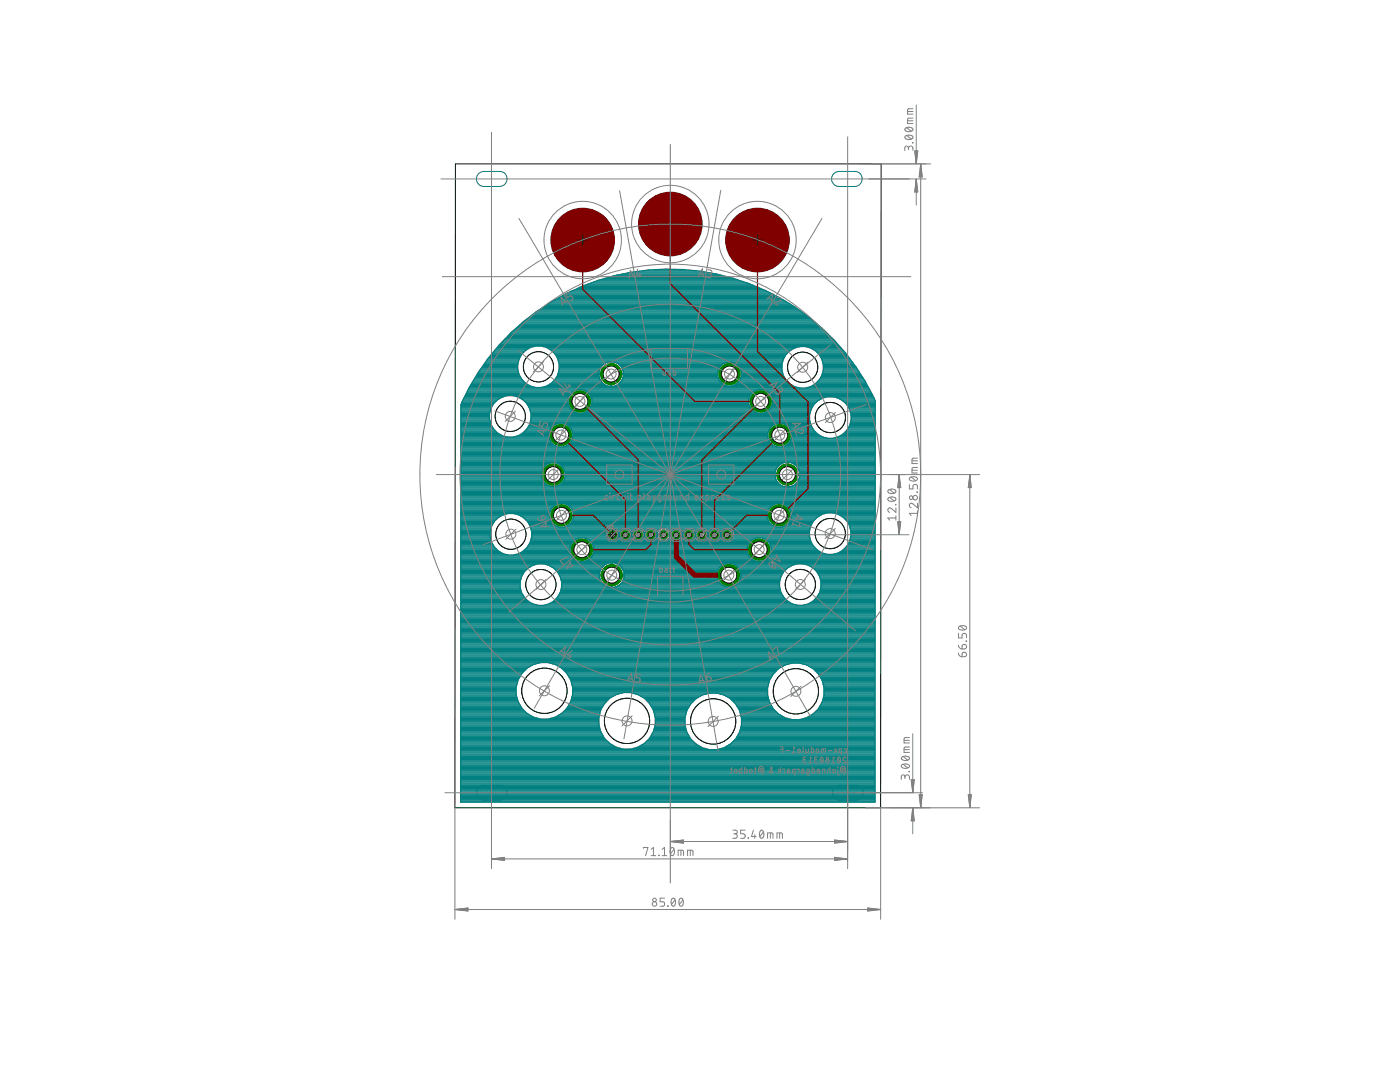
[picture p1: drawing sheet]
<svg xmlns="http://www.w3.org/2000/svg" width="279mm" height="216mm" viewBox="0 0 279 216" stroke-linecap="round" stroke-linejoin="round" font-family="sans-serif">
<g fill="none" stroke="#008080" stroke-width=".25">
<path d="M110.8 59.8h45.5M111.2 59.6h44.7M111.6 59.4h43.9M112 59.1h43M112.4 58.9h42.2M112.8 58.7h41.4M113.2 58.5h40.5M113.7 58.3h39.6M114.2 58h38.7M114.7 57.8h37.7M115.2 57.6h36.6M115.7 57.4h35.6"/>
<path d="M116.1 57.1h34.7M116.7 56.9h33.6M117.3 56.7h32.5M117.9 56.5h31.2M118.5 56.3h30M119.1 56h28.7M119.8 55.8h27.4M120.6 55.6h25.9M121.4 55.4h24.3M122.2 55.2h22.6M123 54.9h20.9M124.1 54.7h18.9"/>
<path d="M125.2 54.5h16.6M126.4 54.3h14.1M128.1 54h10.8M130.5 53.8h6.2M92.4 79.8h6.9M92.5 79.6h7.1M92.6 79.4h7.4M92.8 79.1h7.7M92.9 78.9h20.8M93 78.7h20.8M93.1 78.5h20.9M93.2 78.3h21"/>
<path d="M93.3 78h21.2M93.4 77.8h21.7M93.5 77.6h80M93.6 77.4h65.8M93.7 77.2h12.6M93.9 76.9h11.8M94 76.7h11.3M94.1 76.5h10.8M94.3 76.3h10.4M94.4 76h10.1M94.6 75.8h9.6M94.7 75.6h9.4"/>
<path d="M94.8 75.4h9.1M95 75.1h8.8M95.1 74.9h8.6M95.2 74.7h8.4M95.4 74.5h8.1M95.5 74.3h8M95.7 74h7.7M95.8 73.8h7.6M96 73.6h7.3M96.1 73.4h7.2M96.3 73.2h7M96.4 72.9h6.9"/>
<path d="M96.6 72.7h6.7M96.8 72.5h6.6M96.9 72.3h6.5M97.1 72h6.4M97.2 71.8h6.3M97.4 71.6h6.2M97.6 71.4h6.1M97.7 71.1h6.2M97.9 70.9h6.1M98.1 70.7h6M98.3 70.5h6M98.5 70.3h6"/>
<path d="M98.7 70h6.1M98.8 69.8h6.2M99 69.6h6.4M99.2 69.4h6.6M99.4 69.2h7.1M99.6 68.9h67.8M99.8 68.7h67.4M100 68.5h67M100.2 68.3h66.6M100.4 68h66.2M100.6 67.8h65.8M100.8 67.6h65.4"/>
<path d="M101.1 67.4h64.9M101.3 78.9a4.2 4.2 0 0 0-2.8 6.7M101.3 67.1h64.4M101.5 66.9h64M101.7 66.7h63.6M101.9 66.5h63.2M102.2 66.3h62.6M102.4 78.9a4.2 4.2 0 0 1 2.8 6.7M102.4 66h62.2M102.7 65.8h61.7M102.9 65.6h61.2M103.1 79.1h10.5"/>
<path d="M103.1 65.4h60.8M103.4 65.2h60.2M103.6 71.6a4.2 4.2 0 0 1 3.9-2.6 4.2 4.2 0 0 1 3.8 2.6M103.6 71.6a4.1 4.1 0 0 0 1.3 4.9M103.7 64.9h59.7M103.7 79.4h9.8M103.9 64.7h59.2M104.1 79.6h9.3M104.1 64.5h58.7M104.4 64.3h58.2M104.4 79.8h9M104.6 64h57.7"/>
<path d="M104.9 76.5a4.2 4.2 0 0 0 5.1 0M104.9 63.8h57.2M105.2 63.6h56.6M105.5 63.4h56M105.8 63.1h55.4M106.1 62.9h54.8M106.4 62.7h54.2M106.7 62.5h53.6M107 62.3h53M107.3 62a45 45 0 0 0-15.3 18.7M107.3 62a45.3 45.3 0 0 1 67.4 18M107.3 62h52.4"/>
<path d="M107.6 61.8h51.8M107.9 61.6h51.2M108.3 61.4h50.5M108.4 69.2h59.2M108.6 61.2h49.8M108.7 77.2h49.9M109 60.9h49.1M109.1 69.4h49.7M109.3 76.9h11.7M109.3 60.7h48.4M109.5 69.6h48.8M109.6 60.5h47.7"/>
<path d="M109.7 76.7h10.9M109.9 69.8h48M110 60.3h47M110 76.5h10.3M110.2 70h47.4M110.3 76.3h9.8M110.4 60h46.2M110.4 70.3h47M110.5 76h9.4M110.6 70.5h46.5M110.7 75.8h9.1M110.8 70.7h46.1"/>
<path d="M110.8 75.6h8.9M110.9 70.9h45.9M111 75.4h8.6M111.1 71.1h45.5M111.1 75.1h8.4M111.2 71.4h45.3M111.3 74.9h8.2M111.3 71.6a4.1 4.1 0 0 1-1.3 4.9M111.3 71.6h45.1M111.3 74.7h10.5M111.4 71.8h44.9M111.4 74.5h31.8"/>
<path d="M111.4 72h44.8M111.5 74.3h8M111.5 72.3h9.8M111.5 74h8.1M111.6 72.5h9.2M111.6 73.8h8M111.6 73.6h8.1M111.6 73.4h8.2M111.6 73.2h8.4M111.6 72.9h8.6M111.6 72.7h8.8M116.4 77.8h34.7"/>
<path d="M117 78h33.6M117.3 78.3h33M117.5 78.5h32.6M117.7 78.7h32.1M117.8 78.9h31.9M117.9 79.1h31.7M118 79.4h31.5M118.1 79.6h31.3M118.1 79.8h31.3M119.5 74.2v.3M119.7 75.6l-.2-.8h4.9l-.3 1M119.7 75.6l.1 .2"/>
<path d="M119.8 75.8l.5 .7M120.3 76.5l.7 .4M121.8 72.3h.3M121.8 72.2v4.9l-.8-.2M121.8 72.2h.1M121.8 72.2a2.47 2.47 0 0 0-2.3 2M121.8 76.9h.3M121.8 76.7h.3M121.8 76.5h.3M121.8 76.3h.3M121.8 76h.3M121.8 75.8h.3"/>
<path d="M121.8 75.6h.3M121.8 75.4h.3M121.8 75.1h.3M121.8 74.9h.3M121.8 74.3h.3M121.8 74h.3M121.8 73.8h.3M121.8 73.6h.3M121.8 73.4h.3M121.8 73.2h.3M121.8 72.9h.3M121.8 72.7h.3"/>
<path d="M121.8 72.5h.3M122.1 72.2v4.9l.6-.1 .9-.5M122.1 72.2h.1M122.1 74.7h21.1M122.1 72.2l.6 .1M122.7 72.3h33.5M122.7 72.3l.5 .2M122.9 76.9h22M123.2 72.5a2.4 2.4 0 0 1 1.2 1.7M123.2 72.5h21.4M123.3 76.7h21.1M123.5 72.7h20.7"/>
<path d="M123.6 76.5h20.5M123.8 72.9h20.1M123.8 76.3l-.2 .2M123.8 76.3h20M124 73.2h19.7M124 76h19.6M124.1 73.4h19.4M124.1 75.8l-.3 .5M124.1 75.8h19.4M124.2 73.6h19.2M124.2 75.6h19.2M124.3 73.8h19.1"/>
<path d="M124.3 75.4h19M124.4 74h18.9M124.4 75.1h18.8M124.4 74.2v.3M124.4 74.9h18.8M124.4 74.3h18.8M143.2 75.1a2.42 2.42 0 0 0 2.4 2 2.42 2.42 0 0 0 2.4-2M145.1 72.3a2.44 2.44 0 0 0-1.9 2.8M146 72.3a2.43 2.43 0 0 1 2 2.8M146.3 76.9h11.9M146.6 72.5h9.5M146.8 76.7h11"/>
<path d="M147 72.7h9M147.1 76.5h10.4M147.2 72.9h8.8M147.3 76.3h10M147.4 73.2h8.6M147.5 76h9.6M147.6 73.4h8.4M147.7 75.8h9.2M147.7 73.6h8.3M147.8 75.6h8.9M147.8 73.8h8.2M147.8 75.4h8.8"/>
<path d="M147.9 74h8.2M147.9 75.1h8.6M148 74.5h8.2M148 74.9h8.3M148 74.7h8.3M148 74.3h8.1M152.5 77.8h21.1M153 78h20.7M153.3 78.3h20.5M153.5 78.5h20.4M153.8 78.7h20.3M153.9 78.9h20.3"/>
<path d="M154 79.1h20.3M154.1 79.4h10.3M154.2 79.6h9.7M154.2 79.8h9.3M156.9 75.8a4.1 4.1 0 0 0 4.9 1.4M159.6 69.2a4.2 4.2 0 0 0-2.7 6.6M160.7 69.2a4.2 4.2 0 0 1 2.8 6.6M161 77.4h12.3M161.6 69.4h6.2M161.8 77.2h11.4M162.1 69.6h5.9M162.2 76.9h10.9"/>
<path d="M162.5 69.8h5.7M162.5 76.7h10.5M162.8 70h5.6M162.8 76.5h10.1M163 70.3h5.6M163.1 76.3h9.6M163.2 70.5h5.6M163.3 76h9.3M163.4 70.7h5.5M163.5 75.8l-.8 .8-.9 .6M163.5 75.8h9M163.6 70.9h5.5"/>
<path d="M163.6 75.6h8.7M163.7 71.1h5.6M163.8 75.4h8.4M163.9 71.4h5.5M163.9 75.1h8.1M164 71.6h5.6M164 74.9h7.9M164.1 74.7h7.7M164.1 71.8h5.7M164.1 72h5.8M164.1 74.5h7.5M164.2 72.3h5.9"/>
<path d="M164.2 74.3h7.3M164.3 72.5h6M164.3 74h7M164.3 73.8h6.9M164.3 73.6h6.7M164.3 73.4h6.6M164.3 73.2h6.5M164.3 72.9h6.3M164.3 72.7h6.1M167 79.4h7.4M167.6 79.6h6.9M167.9 79.8h6.7"/>
<path d="M92 82.5h5.7M92 84.5h5.9M92 99.8h82.7M92 99.6h82.7M92 99.4h82.7M92 99.1h82.7M92 98.9h82.7M92 98.7h82.7M92 98.5h82.7M92 98.3h82.7M92 98h82.7M92 97.8h82.7"/>
<path d="M92 97.6h82.7M92 97.4h82.7M92 97.2h64.7M92 96.9h17.6M92 96.7h17.1M92 96.5h16.8M92 96.3h16.6M92 96h16.4M92 95.8h16.3M92 95.6h16.2M92 95.4h16.1M92 95.1h16"/>
<path d="M92 94.9h16M92 94.7h16M92 94.5h16M92 94.3h16M92 94h16.1M92 93.8h16.2M92 93.6h16.3M92 93.4h16.4M92 93.2h16.6M92 92.9h16.8M92 92.7h17.1M92 92.5h17.6"/>
<path d="M92 92.3h64.7M92 92h82.7M92 91.8h82.7M92 91.6h82.7M92 91.4h82.7M92 91.1h82.7M92 90.9h82.7M92 90.7h82.7M92 90.5h82.7M92 90.3h82.7M92 90h82.7M92 89.8h82.7"/>
<path d="M92 89.6h82.7M92 89.4h82.7M92 89.2h19.3M92 88.9h18.8M92 88.7h18.4M92 88.5h18.2M92 88.3h18M92 88h17.9M92 87.8h17.8M92 87.6h17.7M92 87.4h17.6M92 87.1h9"/>
<path d="M92 86.9h8.2M92 86.7h7.8M92 86.5h7.4M92 86.3h7.1M92 86h6.9M92 85.8h6.7M92 85.6h6.5M92 85.4h6.4M92 85.2h6.2M92 84.9h6.1M92 84.7h6M92 84.3h5.9"/>
<path d="M92 84h5.8M92 83.8h5.7M92 83.6h5.7M92 83.4h5.7M92 83.1h5.7M92 82.9h5.7M92 82.7h5.7M92 82.3h5.8M92 82h5.8M92 81.8h5.9M92 81.6h5.9M92 81.4h6"/>
<path d="M92 81.2h6.2M92 80.9h6.3M92 80.7h6.4M92.1 80.5h6.5M92.2 80.3h6.6M92.3 80h6.7M98.5 85.6a4.2 4.2 0 0 0 6.7 0M102.7 87.1h6.9M103.5 86.9h6.1M103.8 86.7h5.8M104.2 86.5h5.4M104.5 86.3h5.1"/>
<path d="M104.6 80h8.8M104.7 86h5M104.9 80.3h8.5M105 85.8h4.8M105.1 80.5h8.3M105.2 85.6h4.7M105.2 80.7h8.2M105.3 85.4h4.7M105.4 80.9h8.1M105.4 85.2h4.9M105.5 81.2h8.1M105.6 84.9h4.9"/>
<path d="M105.6 81.4h8.1M105.7 84.7h5.2M105.7 81.6h8.2M105.7 84.5h5.7M105.8 81.8h8.3M105.8 84.3h55.9M105.8 82h8.5M105.9 84h55.7M105.9 82.3h8.8M105.9 83.8h55.7M106 82.5h55.6M106 83.6h55.6"/>
<path d="M106 83.4h55.6M106 83.1h55.6M106 82.9h55.6M106 82.7h55.6M108 94.2v1M108 95.2l.4 .9M108.4 93.4l-.4 .8M108.4 96.1l.7 .6M109.1 92.7l.8-.4h1l.9 .4M109.1 92.7l-.7 .7M109.1 96.7l.8 .4h1l.9-.4M111.3 96.9h44.7"/>
<path d="M111.3 92.5h44.7M111.8 92.7l.6 .7M111.8 96.7h43.9M111.8 92.7h43.9M112 96.5h43.4M112 92.9h43.4M112.2 96.3h43M112.2 93.2h43M112.4 93.4l.4 .8M112.4 96.1l-.6 .6M112.4 96h42.6M112.4 93.4h42.6"/>
<path d="M112.5 84.5h42.6M112.5 95.8h42.4M112.5 93.6h42.4M112.5 89.2h42.5M112.6 95.6h42.2M112.6 93.8h42.2M112.7 95.4h42M112.7 94h42M112.8 94.2v1M112.8 95.2l-.4 .9M112.8 95.1h41.9M112.8 94.9h41.9"/>
<path d="M112.8 94.7h44.2M112.8 94.5h41.9M112.8 94.3h41.9M113 84.7h41.5M113.1 88.9h41.4M113.4 84.9h40.8M113.4 88.7h40.7M113.6 85.2h40.3M113.6 88.5h40.3M113.8 85.4h39.9M113.9 88.3h39.8M114 88h39.5"/>
<path d="M114 85.6h39.5M114.1 85.8h39.4M114.1 87.8h39.3M114.2 86h39.2M114.2 87.6h39.2M114.3 87.4h39M114.3 86.3h39M114.3 87.1h38.9M114.3 86.9h38.9M114.3 86.7h38.9M114.3 86.5h38.9M115.3 82.5a2.42 2.42 0 0 1-1.6-3.7 2.42 2.42 0 0 1 4.1 0 2.42 2.42 0 0 1-1.6 3.7"/>
<path d="M116.7 82.3h34.1M117.2 82h33.2M117.4 81.8h32.8M117.6 81.6h32.3M117.8 81.4h32M117.9 81.2h31.8M118 80.9h31.6M118.1 80.7h31.4M118.1 80.5h31.3M118.1 80.3h31.3M118.1 80h31.3M151.3 82.5a2.42 2.42 0 0 1-1.5-3.7 2.42 2.42 0 0 1 4 0 2.42 2.42 0 0 1-1.5 3.7"/>
<path d="M152.8 82.3h8.9M153.2 82h8.6M153.4 81.8h8.4M153.7 81.6h8.2M153.8 81.4h8.3M153.9 81.2h8.3M154 80.9h8.3M154.1 80.7h8.4M154.2 80.5h8.5M154.2 80.3h8.7M154.2 80h8.9M154.7 94.8h.1"/>
<path d="M154.7 94.8h4.9M154.7 94.8v.3M154.7 95.1v.3M154.7 95.4a2.48 2.48 0 0 0 2 1.8M156.1 84.5h5.6M156.2 89.2h18.5M156.7 84.7h5.1M156.7 97.2h.3M156.8 88.9h17.9M157 92.2a2.46 2.46 0 0 0-2.3 2.4h4.9a2.45 2.45 0 0 0-2.3-2.4M157 92.2h.1M157 97.2h.1"/>
<path d="M157 92.2v5M157 97.2h.3M157 96.9h.3M157 96.7h.3M157 96.5h.3M157 96.3h.3M157 96h.3M157 95.8h.3M157 95.6h.3M157 95.4h.3M157 95.1h.3M157 94.9h.3"/>
<path d="M157 94.5h.3M157 94.3h.3M157 94h.3M157 93.8h.3M157 93.6h.3M157 93.4h.3M157 93.2h.3M157 92.9h.3M157 92.7h.3M157 92.5h.3M157 92.3h.3M157.1 84.9h4.8"/>
<path d="M157.1 88.7h17.6M157.3 92.2h.1M157.3 92.2v5M157.3 97.2h.1M157.3 94.7h17.4M157.3 85.2h4.7M157.3 88.5h17.4M157.5 85.4h4.6M157.5 97.2h-.2M157.5 97.2h17.2M157.5 92.3h17.2M157.5 88.3h17.2"/>
<path d="M157.7 88h17M157.7 85.6h4.5M157.8 85.8h4.6M157.8 87.8h16.9M157.8 86h4.8M157.9 87.6h16.8M157.9 87.4h7M157.9 86.3h4.9M158 87.1h6.1M158 86.9h5.7M158 86.7h5.3M158 86.5h5"/>
<path d="M158.2 96.9h16.5M158.2 92.5h16.5M158.6 96.7h16.1M158.6 92.7h16.1M158.9 96.5h15.8M158.9 92.9h15.8M159.1 96.3h15.6M159.1 93.2h15.6M159.2 96h15.5M159.2 93.4h15.5M159.3 95.8h15.4M159.3 93.6h15.4"/>
<path d="M159.4 95.6h15.3M159.4 93.8h15.3M159.5 95.4a2.48 2.48 0 0 1-2 1.8M159.5 95.4h15.2M159.5 94h15.2M159.6 95.1l-.1 .3M159.6 95.1h15.1M159.6 94.3h15.1M159.6 94.8v.3M159.6 94.8h.1M159.6 94.9h15.1M159.6 94.5h15.1"/>
<path d="M161.9 84.9a4.2 4.2 0 0 1 3.8-5.8 4.2 4.2 0 0 1 3.9 5.8M161.9 84.9l.5 1 .8 .7 .9 .6M166.6 87.4h8.1M167.3 87.1h7.4M167.7 86.9h7M168.1 86.7h6.6M168.3 80h6.4M168.4 86.5h6.3M168.5 80.3h6.2M168.6 86.3h6.1M168.7 80.5h6M168.8 86h5.9"/>
<path d="M169 80.7h5.7M169.1 85.8h5.6M169.1 80.9h5.6M169.2 85.6h5.5M169.2 81.2h5.5M169.3 85.4h5.4M169.4 81.4h5.3M169.4 85.2h5.3M169.5 81.6h5.2M169.6 84.9a4.2 4.2 0 0 1-5.5 2.3M169.6 84.9h5.1M169.6 81.8h5.1"/>
<path d="M169.6 84.7h5.1M169.7 82h5M169.7 84.5h5M169.7 82.3h5M169.7 84.3h5M169.8 82.5h4.9M169.8 84h4.9M169.8 82.7h4.9M169.9 83.8h4.8M169.9 83.6h4.8M169.9 83.4h4.8M169.9 83.1h4.8"/>
<path d="M169.9 82.9h4.8M174.7 80l-.1 80h-82.7l.1-79.3M92 117.1h11.8M92 112h23.6M92 102.5h9.3M92 114.9h12.2M92 119.8h13.2M92 119.6h13M92 119.4h12.8M92 119.1h12.6M92 118.9h12.5M92 118.7h12.4"/>
<path d="M92 118.5h12.2M92 118.3h12.1M92 118h12M92 117.8h12M92 117.6h11.9M92 117.4h11.8M92 116.9h11.8M92 116.7h11.8M92 116.5h11.8M92 116.2h11.8M92 116h11.8M92 115.8h11.9"/>
<path d="M92 115.6h11.9M92 115.4h12M92 115.1h12.1M92 114.7h12.3M92 114.5h12.4M92 114.3h12.5M92 114h12.7M92 113.8h12.9M92 113.6h13.2M92 113.4h13.4M92 113.1h13.7M92 112.9h14.1"/>
<path d="M92 112.7h14.7M92 112.5h29.1M92 112.2h82.6M92 111.8h23.1M92 111.6h22.7M92 111.4h22.4M92 111.1h22.2M92 110.9h22.1M92 110.7h9.2M92 110.5h8.4M92 110.3h8M92 110h7.6"/>
<path d="M92 109.8h7.3M92 109.6h7.1M92 109.4h6.9M92 109.1h6.6M92 108.9h6.5M92 108.7h6.4M92 108.5h6.3M92 108.2h6.1M92 108h6.1M92 107.8h6M92 107.6h5.9M92 107.4h5.9"/>
<path d="M92 107.1h5.8M92 106.9h5.8M92 106.7h5.8M92 106.5h5.8M92 106.3h5.8M92 106h5.8M92 105.8h5.9M92 105.6h5.9M92 105.4h6M92 105.1h6.1M92 104.9h6.1M92 104.7h6.3"/>
<path d="M92 104.5h6.4M92 104.2h6.5M92 104h6.7M92 103.8h6.9M92 103.6h7.1M92 103.4h7.3M92 103.1h7.7M92 102.9h8.1M92 102.7h8.5M92 102.3h17.7M92 102h17.8M92 101.8h17.9"/>
<path d="M92 101.6h18M92 101.4h18.2M92 101.1h18.4M92 100.9h18.6M92 100.7h19M92 100.5h19.5M92 100.2h82.7M92 100h82.7M97.8 107.1a4.2 4.2 0 0 1 4.2-4.7 4.2 4.2 0 0 1 4.1 4.7M97.8 107.1l.3 1.1 .5 .9M98.6 109.1a4.2 4.2 0 0 0 6.7 0M102.6 102.5h7.1"/>
<path d="M102.7 110.7h11.3M103.4 102.7h6.3M103.5 110.5h10.4M103.9 102.9h5.8M103.9 110.3h9.9M104.1 118.3a4.2 4.2 0 0 0 3.8 2.5 4.2 4.2 0 0 0 3.9-2.5M104.2 103.1h5.5M104.3 110h9.4M104.6 103.4h5.1M104.6 109.8h9.1M104.8 103.6h5M104.8 109.6h8.9"/>
<path d="M105 103.8h4.9M105.1 109.4h8.6M105.2 104h4.8M105.3 109.1h8.5M105.4 104.2h4.7M105.4 108.9h8.5M105.5 104.5h4.9M105.5 108.7h8.5M105.6 104.7h5M105.7 108.5h8.4M105.8 104.9h5.1M105.8 108.2h8.4"/>
<path d="M105.9 108h8.5M105.9 105.1h5.6M105.9 107.8h8.7M105.9 105.4h55.8M106 107.6h9M106 105.6h15.8M106 107.4h9.5M106 105.8h15.4M106.1 106h15.1M106.1 107.1l-.3 1.1-.5 .9M106.1 107.1h15M106.1 106.9h15"/>
<path d="M106.1 106.7h15M106.1 106.5h15M106.1 106.3h15M109.2 112.7h11.5M109.8 112.9h10.6M110.2 113.1h10M110.5 113.3a4.2 4.2 0 0 1 1.3 5M110.5 113.3a4.2 4.2 0 0 0-5.1 .1 4.2 4.2 0 0 0-1.3 4.9M110.5 113.4h9.6M110.6 119.8h46.4M110.7 113.6h9.2M110.9 119.6h45.9"/>
<path d="M111 113.8h8.8M111.1 119.4h45.5M111.2 114h8.5M111.3 119.1h45.1M111.3 114.3h8.4M111.4 118.9h44.9M111.5 114.5h8.1M111.5 118.7h44.6M111.6 114.7h10.4M111.7 118.5h44.3M111.7 114.9h31.4M111.8 118.3h44.1"/>
<path d="M111.8 115.1h7.9M111.9 118h43.9M111.9 115.4h7.8M111.9 117.8h43.8M112 115.6h7.8M112 117.6h43.7M112 115.8h7.8M112 117.4h43.6M112.1 117.1h9.3M112.1 116.9h8.8M112.1 116.7h8.4M112.1 116.5h8.2"/>
<path d="M112.1 116.2h8M112.1 116h7.9M112.6 100.5h42.3M112.7 105.1h42.2M113.1 100.7h41.3M113.2 104.9h41.1M113.5 100.9h40.5M113.6 104.7h40.4M113.7 101.1h40.1M113.8 104.5h40M114 101.4h39.6M114 104.2h39.5"/>
<path d="M114.1 104h39.3M114.1 101.6h39.3M114.2 101.8h39.1M114.2 103.8h39.1M114.3 102h38.9M114.3 103.6h38.9M114.4 103.4h38.7M114.4 102.3h38.7M114.4 102.5h38.7M114.4 103.1h38.7M114.4 102.9h38.7M114.4 102.7h38.7"/>
<path d="M116.7 112h57.9M116.7 107.4h4.5M117.2 111.8h33.3M117.3 107.6h4.2M117.6 111.6h32.5M117.6 107.8h4.2M117.8 111.4h32.1M117.8 108h32M118 111.1h31.6M118 108.2h31.6M118.2 110.9h31.3M118.2 108.5h31.2"/>
<path d="M118.3 110.7h31.1M118.3 108.7h31.1M118.4 110.5h30.9M118.4 108.9h30.8M118.5 110.3h30.7M118.5 109.1h30.7M118.5 110h30.6M118.5 109.8h30.6M118.5 109.6h30.6M118.5 109.4h30.6M119.6 114.9h.1M119.6 114.9a2.46 2.46 0 0 0 1.3 2"/>
<path d="M120.4 112.9l-.6 .9M120.9 116.9l.5 .2M121.1 106.9a1.24 1.24 0 0 0 1.2 1 1.24 1.24 0 0 0 1.2-1M121.1 106.4v.5M121.1 112.5l-.7 .4M121.2 106a1.25 1.25 0 0 1 2.1 0M121.2 106l-.1 .4M121.4 117.1l.6 .1M122 117.1h.2M122 112.3v4.9M122 112.3h.1M122 112.3l-.9 .2"/>
<path d="M122 117.2v.1M122 116.9h.2M122 116.7h.2M122 116.5h.2M122 116.2h.2M122 116h.2M122 115.8h.2M122 115.6h.2M122 115.4h.2M122 115.1h.2M122 114.5h.2M122 114.3h.2"/>
<path d="M122 114h.2M122 113.8h.2M122 113.6h.2M122 113.4h.2M122 113.1h.2M122 112.9h.2M122 112.7h.2M122 112.5h.2M122.2 112.3v4.9M122.2 112.3h.1M122.2 117.2h.1M122.2 114.7h20.9"/>
<path d="M122.2 112.3l1.1 .3 1 1M122.8 117.1h32.8M122.8 117.1l-.6 .1M122.8 107.8h1.5M122.8 105.6h1.5M123 112.5h21.8M123.1 107.6h.9M123.1 105.8h.9M123.3 106l.2 .4M123.3 116.9h21.2M123.3 107.4h.5M123.3 106h.5"/>
<path d="M123.4 107.1h.3M123.4 106.3h.3M123.5 112.7h20.7M123.5 106.4v.5M123.5 106.9h.1M123.5 106.7h.1M123.5 106.5h.1M123.6 106.9a1.24 1.24 0 0 0 1.2 1 1.24 1.24 0 0 0 1.2-1M123.6 106.4v.5M123.6 116.7h20.4M123.8 112.9h20.1M123.8 106a1.25 1.25 0 0 1 2.1 0"/>
<path d="M123.8 106l-.2 .4M123.9 116.5h19.9M124 113.1h19.7M124.1 116.2h19.5M124.1 113.4h19.4M124.2 116h19.2M124.3 113.6l.3 1h-5l.2-.8M124.3 113.6h19.1M124.3 115.8h19M124.4 113.8h18.9M124.4 115.6h18.8M124.5 114h18.7"/>
<path d="M124.5 115.4h18.6M124.5 114.3h18.6M124.5 115.1h18.6M124.5 114.5h18.6M124.6 114.9a2.41 2.41 0 0 1-1.8 2.2M124.6 114.9h.1M125.3 107.8h1.6M125.3 105.6h1.6M125.6 107.6h.9M125.6 105.8h.9M125.9 106l.1 .4M125.9 107.4h.4"/>
<path d="M125.9 106h.4M125.9 107.1h.3M126 106.3h.2M126 106.4v.5M126 106.9h.1M126 106.7h.1M126 106.5h.1M126.1 106.9a1.24 1.24 0 0 0 1.2 1 1.24 1.24 0 0 0 1.3-1M126.1 106.4v.5M126.3 106a1.25 1.25 0 0 1 2.1 0M126.3 106l-.2 .4M127.9 107.8h1.5"/>
<path d="M127.9 105.6h1.5M128.2 107.6h.9M128.2 105.8h.9M128.4 106l.2 .4M128.4 107.4h.5M128.4 106h.4M128.5 107.1h.3M128.5 106.3h.3M128.6 106.4v.5M128.6 106.9h.1M128.6 106.7h.1M128.6 106.5h.1"/>
<path d="M128.7 106.4v.5M128.7 106.9a1.24 1.24 0 0 0 1.2 1 1.24 1.24 0 0 0 1.2-1M130.4 107.8h1.3M130.4 105.6h1.3M130.7 107.6h.8M130.7 105.8h.7M130.9 106l.2 .4M130.9 106a1.25 1.25 0 0 0-1.2-.5 1.25 1.25 0 0 0-1 .9M130.9 107.4h.4M130.9 106h.4M131 107.1h.2M131 106.3h.2"/>
<path d="M131.1 106.4v.5M131.1 106.9h.1M131.1 106.7h1.2M131.1 106.5h.1M131.3 106l-.2 .6h2.7l-.2-.6M131.7 105.6l.6-.2v2.6l-.6-.2M131.7 105.6l-.4 .4M132.3 107.8h.3M132.3 107.6h.3M132.3 107.4h.3M132.3 107.1h.3M132.3 106.9h.3"/>
<path d="M132.3 106.5h.3M132.3 106.3h.3M132.3 106h.3M132.3 105.8h.3M132.3 105.6h.3M132.6 106.7h1.2M133.2 107.8h1.3M133.2 105.6h1.3M133.4 107.6h.7M133.4 105.8h.7M133.4 107.6l.4-.8h-2.7l.2 .6 .4 .4M133.4 105.8l-.8-.4v2.6l.8-.4"/>
<path d="M133.4 105.8l.2 .2M133.6 107.4h.3M133.6 106h.3M133.7 107.1h.1M133.7 106.3h.1M133.7 106.9h.1M133.7 106.5h.1M133.8 106.9a1.24 1.24 0 0 0 1.2 1 1.24 1.24 0 0 0 1.2-1M133.8 106.4v.5M135.5 107.8h1.5M135.5 105.6h1.5M135.8 107.6h.9"/>
<path d="M135.8 105.8h.9M136 106a1.24 1.24 0 0 0-1.3-.5 1.24 1.24 0 0 0-.9 .9M136 106l.2 .4M136 107.4h.5M136 106h.5M136.1 107.1h.3M136.1 106.3h.3M136.2 106.4v.5M136.2 106.9h.1M136.2 106.7h.1M136.2 106.5h.1M136.3 106.9a1.24 1.24 0 0 0 1.2 1 1.24 1.24 0 0 0 1.2-1"/>
<path d="M136.3 106.4v.5M138 107.8h1.6M138 105.6h1.6M138.3 107.6h.9M138.3 105.8h.9M138.5 106a1.24 1.24 0 0 0-1.2-.5 1.24 1.24 0 0 0-1 .9M138.5 106l.2 .4M138.6 107.4h.4M138.6 106h.4M138.6 107.1h.3M138.6 106.3h.3M138.7 106.4v.5"/>
<path d="M138.7 106.9h.1M138.7 106.7h.1M138.7 106.5h.1M138.8 106.9a1.24 1.24 0 0 0 1.2 1 1.24 1.24 0 0 0 1.3-1M138.8 106.4v.5M139 106a1.23 1.23 0 0 1 2.1 0M139 106l-.2 .4M140.5 107.8h1.6M140.5 105.6h1.6M140.9 107.6h.9M140.9 105.8h.9M141.1 106l.2 .4"/>
<path d="M141.1 107.4h.4M141.1 106h.4M141.2 107.1h.3M141.2 106.3h.3M141.3 106.4v.5M141.3 106.9h.1M141.3 106.7h.1M141.3 106.5h.1M141.4 106.9a1.24 1.24 0 0 0 1.2 1 1.24 1.24 0 0 0 1.2-1M141.4 106.4v.5M141.6 106a1.24 1.24 0 0 1 1.2-.5 1.24 1.24 0 0 1 1 .9M141.6 106l-.2 .4"/>
<path d="M143.1 107.8h1.5M143.1 105.6h1.5M143.4 107.6h.9M143.4 105.8h.9M143.6 107.4h.5M143.6 106h.5M143.7 107.1h.3M143.7 106.3h.3M143.8 106.4v.5M143.8 106.9h.1M143.8 106.7h.1M143.8 106.5h.1"/>
<path d="M143.9 106.9a1.24 1.24 0 0 0 1.2 1 1.24 1.24 0 0 0 1.2-1M143.9 106.4v.5M144.1 106a1.24 1.24 0 0 1 1.3-.5 1.24 1.24 0 0 1 .9 .9M144.1 106l-.2 .4M145 117.1a2.42 2.42 0 0 1-1.6-3.7 2.42 2.42 0 0 1 4.1 0 2.42 2.42 0 0 1-1.6 3.7M145.6 107.8h4.4M145.6 105.6h16M146 107.6h4.3M146 105.8h15.6M146.1 112.5h28.5M146.2 107.4h4.7M146.2 106h15.3"/>
<path d="M146.3 107.1h15.3M146.3 106.3h15.2M146.3 106.4v.5M146.3 106.9h15.2M146.3 106.7h15.2M146.3 106.5h15.2M146.5 116.9h9.1M146.7 112.7h11.7M146.9 116.7h8.7M147 112.9h10.9M147.1 116.5h8.5M147.2 113.1h10.3"/>
<path d="M147.3 116.2h8.3M147.4 113.4h9.7M147.5 116h8.1M147.5 113.6h9.4M147.6 115.8h8.1M147.6 113.8h9.1M147.7 115.6h8M147.7 114h8.8M147.8 115.4h8M147.8 114.3h8.5M147.8 114.9h8.1M147.8 115.1h8"/>
<path d="M147.8 114.7h8.3M147.8 114.5h8.4M151 112a2.42 2.42 0 0 1-1.5-3.7 2.42 2.42 0 0 1 4 0 2.42 2.42 0 0 1-1.5 3.7M152.2 107.4h9.4M152.5 111.8h22.1M152.7 107.6h9M153 111.6h21.6M153 107.8h8.8M153.2 111.4h21.4M153.2 108h8.6M153.4 111.1h21.2M153.5 108.2h8.4"/>
<path d="M153.6 110.9h21M153.6 108.5h8.5M153.6 110.7h21M153.7 108.7h8.5M153.8 110.5h10.8M153.8 108.9h8.5M153.8 110.3h10.2M153.9 109.1h8.6M153.9 110h9.7M153.9 109.8h9.3M153.9 109.6h9M153.9 109.4h8.8"/>
<path d="M155.9 118.2a4.2 4.2 0 0 1 3.8-5.7 4.2 4.2 0 0 1 3.9 5.7M155.9 118.2l.5 1 .8 .8 .9 .5M156 100.5h18.7M156.1 105.1h5.7M156.5 100.7h18.2M156.6 104.9h5.2M156.9 100.9h17.8M157 104.7h4.9M157.2 101.1h17.5M157.2 104.5h4.9M157.4 101.4h17.3M157.4 104.2h4.8"/>
<path d="M157.5 104h4.8M157.5 101.6h17.2M157.6 101.8h17.1M157.6 103.8h4.9M157.7 102h17M157.7 103.6h5M157.8 103.4h5.1M157.8 102.3h16.9M157.9 102.5h6.7M157.9 103.1h5.3M157.9 102.9h5.7M157.9 102.7h6"/>
<path d="M161 112.7h13.6M161.6 112.9h13M162 113.1h12.6M162.3 113.4h12.3M162.4 119.8h12.2M162.5 113.6h12.1M162.6 119.6h12M162.8 113.8h11.8M162.8 119.4h11.8M163 114h11.6M163 119.2a4.1 4.1 0 0 1-4.9 1.3M163 119.1h11.6"/>
<path d="M163.1 114.3h11.5M163.2 118.9h11.4M163.3 114.5h11.3M163.3 118.7h11.3M163.4 114.7h11.2M163.4 118.5h11.2M163.5 114.9h11.1M163.6 118.2l-.6 1M163.6 118.3h11M163.6 115.1h11M163.6 118h11M163.7 115.4h10.9"/>
<path d="M163.7 117.8h10.9M163.7 115.6h10.9M163.7 117.6h10.9M163.8 115.8h10.8M163.8 117.4h10.8M163.9 117.1h10.7M163.9 116.9h10.7M163.9 116.7h10.7M163.9 116.5h10.7M163.9 116.2h10.7M163.9 116h10.7M166.8 110.5h7.8"/>
<path d="M166.8 102.5h7.9M167.4 110.3h7.2M167.4 102.7h7.3M167.8 110h6.8M167.8 102.9h6.9M168.2 109.8h6.4M168.2 103.1h6.5M168.4 109.6h6.2M168.4 103.4h6.3M168.7 109.4h5.9M168.7 103.6h6M168.9 109.1h5.7"/>
<path d="M168.9 103.8h5.8M169.1 108.9h5.5M169.1 104h5.6M169.2 108.7h5.4M169.2 104.2h5.5M169.3 108.5h5.3M169.3 104.5h5.4M169.4 108.2h5.2M169.4 104.7h5.3M169.6 108h5M169.6 104.9h5.1M169.6 107.8h5"/>
<path d="M169.6 105.1h5.1M169.7 107.6h4.9M169.7 105.4h5M169.7 107.4h4.9M169.7 105.6h4.9M169.8 107.1h4.8M169.8 105.8h4.8M169.8 106.9h4.8M169.8 106.7h4.8M169.8 106.5h4.8M169.8 106.3h4.8M169.8 106h4.8"/>
<path d="M91.9 139.8h11.4M91.9 139.6h11.4M91.9 139.4h11.3M91.9 139.1h11.2M91.9 138.9h11.2M91.9 138.7h11.1M91.9 138.5h11.1M91.9 138.3h11.1M91.9 138h11.1M91.9 137.8h11.1M91.9 137.6h11.1M91.9 137.4h11.1"/>
<path d="M91.9 137.1h11.1M91.9 136.9h11.2M91.9 136.7h11.2M91.9 136.5h11.3M91.9 136.2h11.3M91.9 136h11.4M91.9 135.8h11.5M91.9 135.6h11.5M91.9 135.4h11.7M91.9 135.1h11.8M91.9 134.9h11.9M91.9 134.7h12"/>
<path d="M91.9 134.5h12.2M91.9 134.3h12.4M91.9 134h12.6M91.9 133.8h12.8M91.9 133.6h13M91.9 133.4h13.3M91.9 133.1h13.6M91.9 132.9h14M91.9 132.7h14.4M91.9 132.5h15M91.9 132.2h15.8M91.9 132h82.7"/>
<path d="M91.9 131.8h82.7M91.9 131.6h82.7M91.9 131.4h82.7M91.9 131.1h82.7M91.9 130.9h82.7M91.9 130.7h82.7M91.9 130.5h82.7M91.9 130.3h82.7M91.9 130h82.7M91.9 129.8h82.7M91.9 129.6h82.7M91.9 129.4h82.7"/>
<path d="M92 129.1h82.6M92 128.9h82.6M92 128.7h82.6M92 128.5h82.6M92 128.2h82.6M92 128h82.6M92 127.8h82.6M92 127.6h82.6M92 127.4h82.6M92 127.1h82.6M92 126.9h82.6M92 126.7h82.6"/>
<path d="M92 126.5h82.6M92 126.3h82.6M92 126h82.6M92 125.8h82.6M92 125.6h82.6M92 125.4h82.6M92 125.1h82.6M92 124.9h82.6M92 124.7h82.6M92 124.5h82.6M92 124.2h82.6M92 124h82.6"/>
<path d="M92 123.8h82.6M92 123.6h82.6M92 123.4h82.6M92 123.1h82.6M92 122.9h82.6M92 122.7h82.6M92 122.5h82.6M92 122.3h82.6M92 122h82.6M92 121.8h82.6M92 121.6h82.6M92 121.4h82.6"/>
<path d="M92 121.1h82.6M92 120.9h82.6M92 120.7h15M92 120.5h14.3M92 120.2h13.9M92 120h13.5M108.9 120.7h50M109.6 132.2h65M109.6 120.5h48.5M110 120.2h47.7M110.4 132.5h47.1M110.4 120h46.9"/>
<path d="M111 132.7h45.6M111.4 132.9h44.9M111.8 133.1h44.1M112.1 133.4h43.4M112.4 133.6h42.8M112.6 133.8h42.4M112.8 134h42M113 134.3h41.5M113.2 134.5h41.1M113.3 134.7h40.9M113.5 134.9h40.6M113.6 135.1h40.3"/>
<path d="M113.7 135.4h40.1M113.9 135.6h39.8M113.9 135.8h39.7M114 139.8h7.2M114 136h39.5M114 139.6h7.4M114.1 136.2h39.3M114.1 139.4h7.5M114.1 136.5h39.3M114.1 139.1h7.9M114.2 136.7h39.1M114.2 138.9h8.2"/>
<path d="M114.2 136.9h39.1M114.3 138.7h8.5M114.3 138.5h9.1M114.3 138.3h9.9M114.3 138h38.9M114.3 137.8h38.9M114.3 137.6h38.9M114.3 137.4h38.9M114.3 137.1h38.9M126 138.3h27.2M126.9 138.5h14.1M127.5 138.7h12.6"/>
<path d="M127.9 138.9h11.9M128.3 139.1h11.1M128.6 139.3a5.7 5.7 0 0 0-6.9 0 5.7 5.7 0 0 0-1.8 6.7M128.6 139.3a5.7 5.7 0 0 1 1.8 6.7M128.6 139.4h10.4M128.9 139.6h9.8M129.1 139.8h9.4M140.1 138.7a5.7 5.7 0 0 1 6.8 1.8M140.1 138.7l-1.2 .7-1.1 1.1-.7 1.3M143.7 138.5h9.5M144.5 138.7h8.7M144.9 138.9h8.3"/>
<path d="M145.3 139.1h8M145.7 139.4h7.7M145.9 139.6h7.5M146.2 139.8h7.3M153.2 138.7l.4 1.4 .7 1.3 1.1 1.1M160.2 132.5h14.4M160.5 120.7h14.1M161 132.7a5.7 5.7 0 0 1 3.5 6M161 132.7a5.7 5.7 0 0 0-7.8 6M161 132.7h13.6M161.4 120.5h13.2M161.4 132.9h13.2"/>
<path d="M161.7 120.2h12.9M161.8 133.1h12.8M162.1 120h12.5M162.2 133.4h12.4M162.4 133.6h12.2M162.7 133.8h11.9M162.9 134h11.7M163.1 134.3h11.5M163.3 134.5h11.3M163.5 134.7h11.1M163.6 134.9h11M163.7 135.1h10.9"/>
<path d="M163.9 135.4h10.7M164 135.6h10.6M164.1 135.8h10.5M164.1 136h10.5M164.2 139.8h10.4M164.2 136.2h10.4M164.2 139.6h10.4M164.3 136.5h10.3M164.3 139.4h10.3M164.3 139.1h10.3M164.3 136.7h10.3M164.4 136.9h10.2"/>
<path d="M164.4 138.9h10.2M164.4 137.1h10.2M164.5 138.7l-.4 1.4-.8 1.3M164.5 138.7h10.1M164.5 138.5h10.1M164.5 138.3h10.1M164.5 138h10.1M164.5 137.8h10.1M164.5 137.6h10.1M164.5 137.4h10.1M91.9 159.8h82.7M91.9 159.6h82.7"/>
<path d="M91.9 159.4h82.7M91.9 159.1h82.7M91.9 158.9h82.7M91.9 158.7h82.7M91.9 158.5h82.7M91.9 158.2h82.7M91.9 158h82.7M91.9 157.8h82.7M91.9 157.6h82.7M91.9 157.4h82.7M91.9 157.1h82.7M91.9 156.9h82.7"/>
<path d="M91.9 156.7h82.7M91.9 149.6h82.7M91.9 143.6h27.6M91.9 156.5h82.7M91.9 156.3h82.7M91.9 156h82.7M91.9 155.8h82.7M91.9 155.6h82.7M91.9 155.4h82.7M91.9 155.1h82.7M91.9 154.9h82.7M91.9 154.7h82.7"/>
<path d="M91.9 154.5h82.7M91.9 154.2h82.7M91.9 154h82.7M91.9 153.8h82.7M91.9 153.6h82.7M91.9 153.4h82.7M91.9 153.1h82.7M91.9 152.9h82.7M91.9 152.7h82.7M91.9 152.5h82.7M91.9 152.3h82.7M91.9 152h82.7"/>
<path d="M91.9 151.8h82.7M91.9 151.6h82.7M91.9 151.4h82.7M91.9 151.1h82.7M91.9 150.9h82.7M91.9 150.7h82.7M91.9 150.5h82.7M91.9 150.2h82.7M91.9 150h82.7M91.9 149.8h82.7M91.9 149.4h32M91.9 149.1h31.2"/>
<path d="M91.9 148.9h30.7M91.9 148.7h30.4M91.9 148.5h30M91.9 148.3h29.7M91.9 148h29.4M91.9 147.8h29.2M91.9 147.6h29M91.9 147.4h28.8M91.9 147.1h28.6M91.9 146.9h28.5M91.9 146.7h28.4M91.9 146.5h28.2"/>
<path d="M91.9 146.2h28.1M91.9 146h28M91.9 145.8h27.9M91.9 145.6h27.9M91.9 145.4h27.8M91.9 145.1h27.8M91.9 144.9h27.7M91.9 144.7h27.6M91.9 144.5h27.6M91.9 144.3h27.6M91.9 144h27.6M91.9 143.8h27.6"/>
<path d="M91.9 143.4h15.5M91.9 143.1h14.7M91.9 142.9h14.3M91.9 142.7h13.8M91.9 142.5h13.5M91.9 142.2h13.2M91.9 142h12.9M91.9 141.8h12.7M91.9 141.6h12.5M91.9 141.4h12.3M91.9 141.1h12.1M91.9 140.9h12"/>
<path d="M91.9 140.7h11.9M91.9 140.5h11.8M91.9 140.3h11.6M91.9 140h11.5M109.9 143.4h9.6M110.7 143.1h8.8M111.1 142.9h8.4M111.5 142.7h8.1M111.9 142.5h7.8M112.2 142.2h7.5M112.4 142h7.4M112.7 141.8h7.1"/>
<path d="M112.9 141.6h7M113.1 141.4h7M113.3 141.1h6.9M113.4 140.9h6.9M113.5 140.7h6.9M113.6 140.5h7M113.8 140.3h7M113.9 140h7.1M119.9 146a5.7 5.7 0 0 0 5.2 3.5 5.7 5.7 0 0 0 5.3-3.5M126.4 149.4h14.3M127.2 149.1h12.8M127.6 148.9h12.1"/>
<path d="M128 148.7h11.3M128.4 148.5h10.5M128.7 148.3h10M128.9 148h9.5M129.2 147.8h9M129.3 140h9M129.4 147.6h8.6M129.5 140.3h8.5M129.6 147.4h8.2M129.7 140.5h8.1M129.8 147.1h7.9M129.8 140.7h7.9"/>
<path d="M129.9 146.9h7.6M130 140.9h7.6M130 146.7h7.4M130.1 141.1h7.3M130.1 146.5h7.2M130.2 141.4h7.1M130.3 146.2h6.8M130.3 141.6h6.9M130.4 146h6.7M130.4 141.8h6.7M130.5 145.8h6.5M130.5 142h6.5"/>
<path d="M130.5 145.6h6.4M130.6 142.2h6.3M130.6 145.4h6.3M130.6 142.5h6.3M130.6 145.1h6.2M130.7 142.7h6.1M130.7 144.9h6.1M130.7 142.9h6.1M130.7 144.7h6M130.8 143.6h5.9M130.8 144.5h5.9M130.8 144.3h5.9"/>
<path d="M130.8 144h5.9M130.8 143.8h5.9M130.8 143.4h5.9M130.8 143.1h5.9M136.7 144.7l.4 1.4 .7 1.3M137.1 141.8l-.4 1.4v1.5M137.8 147.4l1.1 1.1 1.2 .7 1.5 .4M143.9 149.4h30.7M144.6 149.1h30M145 148.9h29.6M145.4 148.7h29.2M145.8 148.5h28.8"/>
<path d="M145.8 148.5l-1.3 .7-1.4 .4M146 148.3h28.6M146.2 148h28.4M146.4 140h7.1M146.5 147.8h28.1M146.6 140.3h7M146.7 147.6h27.9M146.8 140.5h7M146.9 140.5l.7 1.3M146.9 147.4h27.7M147 140.7h6.9M147 147.1h27.6"/>
<path d="M147.1 140.9h6.9M147.1 146.9h27.5M147.2 141.1h7M147.3 146.7h27.3M147.4 141.4h6.9M147.4 146.5h27.2M147.5 141.6h7M147.5 146.2h27.1M147.6 141.8l.4 1.4v1.5M147.6 141.8h7.1M147.6 146h27M147.7 142h7.2"/>
<path d="M147.7 145.8h26.9M147.7 142.2h7.5M147.7 145.6h26.9M147.8 145.4h26.8M147.8 142.5h7.6M147.8 142.7h8M147.8 145.1h26.8M147.9 142.9h8.2M147.9 144.9h26.7M148 143.1h8.5M148 144.7l-.4 1.4-.7 1.3-1.1 1.1M148 143.6h26.6"/>
<path d="M148 144.7h26.6M148 144.5h26.6M148 144.3h26.6M148 144h26.6M148 143.8h26.6M148 143.4h9.2M155.4 142.5l1.3 .7 1.4 .4M160.4 143.4h14.2M161.1 143.1h13.5M161.5 142.9h13.1M161.9 142.7h12.7M162.3 142.5h12.3"/>
<path d="M162.5 142.2h12.1M162.7 142h11.9M162.9 141.8h11.7M163.2 141.6h11.4M163.3 141.4l-1 1.1-1.3 .7-1.4 .4M163.4 141.4h11.2M163.5 141.1h11.1M163.6 140.9h11M163.7 140.7h10.9M163.9 140.5h10.7M164 140.3h10.6M164.1 140h10.5"/>
<path d="M91.9 160h82.7"/>
<circle cx="111.9" cy="86.8" r="2.42"/>
<circle cx="155.6" cy="86.8" r="2.43"/>
<circle cx="112.1" cy="102.8" r="2.42"/>
<circle cx="116.1" cy="109.7" r="2.42"/>
<circle cx="155.5" cy="102.8" r="2.43"/>
<circle cx="165.7" cy="106.5" r="4.2"/>
<circle cx="108.6" cy="137.8" r="5.7"/>
</g>
<circle cx="110.4" cy="94.7" r="2.1" fill="#008000" stroke="#008000" stroke-width=".2"/>
<circle cx="110.4" cy="94.7" r="1.59" fill="#fff" stroke="#000" stroke-width=".2"/>
<circle cx="111.9" cy="86.8" r="2.1" fill="#008000" stroke="#008000" stroke-width=".2"/>
<circle cx="111.9" cy="86.8" r="1.59" fill="#fff" stroke="#000" stroke-width=".2"/>
<circle cx="112.1" cy="102.8" r="2.1" fill="#008000" stroke="#008000" stroke-width=".2"/>
<circle cx="112.1" cy="102.8" r="1.59" fill="#fff" stroke="#000" stroke-width=".2"/>
<circle cx="116.1" cy="109.7" r="2.1" fill="#008000" stroke="#008000" stroke-width=".2"/>
<circle cx="116.1" cy="109.7" r="1.59" fill="#fff" stroke="#000" stroke-width=".2"/>
<circle cx="122.1" cy="114.8" r="2.1" fill="#008000" stroke="#008000" stroke-width=".2"/>
<circle cx="122.1" cy="114.8" r="1.59" fill="#fff" stroke="#000" stroke-width=".2"/>
<circle cx="115.7" cy="80.1" r="2.1" fill="#008000" stroke="#008000" stroke-width=".2"/>
<circle cx="115.7" cy="80.1" r="1.59" fill="#fff" stroke="#000" stroke-width=".2"/>
<circle cx="122" cy="74.6" r="2.1" fill="#008000" stroke="#008000" stroke-width=".2"/>
<circle cx="122" cy="74.6" r="1.59" fill="#fff" stroke="#000" stroke-width=".2"/>
<circle cx="157.1" cy="94.7" r="2.1" fill="#008000" stroke="#008000" stroke-width=".2"/>
<circle cx="157.1" cy="94.7" r="1.59" fill="#fff" stroke="#000" stroke-width=".2"/>
<circle cx="155.6" cy="86.8" r="2.1" fill="#008000" stroke="#008000" stroke-width=".2"/>
<circle cx="155.6" cy="86.8" r="1.59" fill="#fff" stroke="#000" stroke-width=".2"/>
<circle cx="155.5" cy="102.8" r="2.1" fill="#008000" stroke="#008000" stroke-width=".2"/>
<circle cx="155.5" cy="102.8" r="1.59" fill="#fff" stroke="#000" stroke-width=".2"/>
<circle cx="151.5" cy="109.7" r="2.1" fill="#008000" stroke="#008000" stroke-width=".2"/>
<circle cx="151.5" cy="109.7" r="1.59" fill="#fff" stroke="#000" stroke-width=".2"/>
<circle cx="145.5" cy="114.8" r="2.1" fill="#008000" stroke="#008000" stroke-width=".2"/>
<circle cx="145.5" cy="114.8" r="1.59" fill="#fff" stroke="#000" stroke-width=".2"/>
<circle cx="151.8" cy="80.1" r="2.1" fill="#008000" stroke="#008000" stroke-width=".2"/>
<circle cx="151.8" cy="80.1" r="1.59" fill="#fff" stroke="#000" stroke-width=".2"/>
<circle cx="145.6" cy="74.6" r="2.1" fill="#008000" stroke="#008000" stroke-width=".2"/>
<circle cx="145.6" cy="74.6" r="1.59" fill="#fff" stroke="#000" stroke-width=".2"/>
<circle cx="122.3" cy="106.7" r=".93" fill="#008000" stroke="#008000" stroke-width=".2"/>
<circle cx="122.3" cy="106.7" r=".51" fill="#fff" stroke="#000" stroke-width=".2"/>
<circle cx="124.8" cy="106.7" r=".93" fill="#008000" stroke="#008000" stroke-width=".2"/>
<circle cx="124.8" cy="106.7" r=".51" fill="#fff" stroke="#000" stroke-width=".2"/>
<circle cx="127.4" cy="106.7" r=".93" fill="#008000" stroke="#008000" stroke-width=".2"/>
<circle cx="127.4" cy="106.7" r=".51" fill="#fff" stroke="#000" stroke-width=".2"/>
<circle cx="129.9" cy="106.7" r=".93" fill="#008000" stroke="#008000" stroke-width=".2"/>
<circle cx="129.9" cy="106.7" r=".51" fill="#fff" stroke="#000" stroke-width=".2"/>
<circle cx="132.4" cy="106.7" r=".93" fill="#008000" stroke="#008000" stroke-width=".2"/>
<circle cx="132.4" cy="106.7" r=".51" fill="#fff" stroke="#000" stroke-width=".2"/>
<circle cx="135" cy="106.7" r=".93" fill="#008000" stroke="#008000" stroke-width=".2"/>
<circle cx="135" cy="106.7" r=".51" fill="#fff" stroke="#000" stroke-width=".2"/>
<circle cx="137.5" cy="106.7" r=".93" fill="#008000" stroke="#008000" stroke-width=".2"/>
<circle cx="137.5" cy="106.7" r=".51" fill="#fff" stroke="#000" stroke-width=".2"/>
<circle cx="140.1" cy="106.7" r=".93" fill="#008000" stroke="#008000" stroke-width=".2"/>
<circle cx="140.1" cy="106.7" r=".51" fill="#fff" stroke="#000" stroke-width=".2"/>
<circle cx="142.6" cy="106.7" r=".93" fill="#008000" stroke="#008000" stroke-width=".2"/>
<circle cx="142.6" cy="106.7" r=".51" fill="#fff" stroke="#000" stroke-width=".2"/>
<circle cx="145.1" cy="106.7" r=".93" fill="#008000" stroke="#008000" stroke-width=".2"/>
<circle cx="145.1" cy="106.7" r=".51" fill="#fff" stroke="#000" stroke-width=".2"/>
<g fill="#800000" stroke="#800000" stroke-width=".2">
<circle cx="116.3" cy="47.9" r="6.4"/>
<circle cx="151.2" cy="47.9" r="6.4"/>
<circle cx="133.8" cy="44.7" r="6.4"/>
</g>
<path d="M116.3 47.9v9.8l22.4 22.4h13.1l-11.7 11.7v14.9M133.8 44.7v11.9l21.8 21.8v8.4l-13 13v6.9M151.2 47.9v22.2l10.1 10.1v17.3l-5.4 5.3h-6.9l-3.9 3.9M158.5 77.4h.1M111.9 86.8l12.9 12.9v7M115.7 80.1l11.7 11.6v15M112.1 102.8h6.3l3.9 3.9M129.9 106.7v2l-1 1h-12.8M137.5 106.7v1.9l1 1.1h13" fill="none" stroke="#800000" stroke-width=".25"/>
<path d="M135 106.7v4.4l3.6 3.7h6.9" fill="none" stroke="#800000" stroke-width="1"/>
<circle cx="110.4" cy="94.7" r="2.1" fill="#008000" stroke="#008000" stroke-width=".2"/>
<circle cx="110.4" cy="94.7" r="1.59" fill="#fff" stroke="#000" stroke-width=".2"/>
<circle cx="111.9" cy="86.8" r="2.1" fill="#008000" stroke="#008000" stroke-width=".2"/>
<circle cx="111.9" cy="86.8" r="1.59" fill="#fff" stroke="#000" stroke-width=".2"/>
<circle cx="112.1" cy="102.8" r="2.1" fill="#008000" stroke="#008000" stroke-width=".2"/>
<circle cx="112.1" cy="102.8" r="1.59" fill="#fff" stroke="#000" stroke-width=".2"/>
<circle cx="116.1" cy="109.7" r="2.1" fill="#008000" stroke="#008000" stroke-width=".2"/>
<circle cx="116.1" cy="109.7" r="1.59" fill="#fff" stroke="#000" stroke-width=".2"/>
<circle cx="122.1" cy="114.8" r="2.1" fill="#008000" stroke="#008000" stroke-width=".2"/>
<circle cx="122.1" cy="114.8" r="1.59" fill="#fff" stroke="#000" stroke-width=".2"/>
<circle cx="115.7" cy="80.1" r="2.1" fill="#008000" stroke="#008000" stroke-width=".2"/>
<circle cx="115.7" cy="80.1" r="1.59" fill="#fff" stroke="#000" stroke-width=".2"/>
<circle cx="122" cy="74.6" r="2.1" fill="#008000" stroke="#008000" stroke-width=".2"/>
<circle cx="122" cy="74.6" r="1.59" fill="#fff" stroke="#000" stroke-width=".2"/>
<circle cx="157.1" cy="94.7" r="2.1" fill="#008000" stroke="#008000" stroke-width=".2"/>
<circle cx="157.1" cy="94.7" r="1.59" fill="#fff" stroke="#000" stroke-width=".2"/>
<circle cx="155.6" cy="86.8" r="2.1" fill="#008000" stroke="#008000" stroke-width=".2"/>
<circle cx="155.6" cy="86.8" r="1.59" fill="#fff" stroke="#000" stroke-width=".2"/>
<circle cx="155.5" cy="102.8" r="2.1" fill="#008000" stroke="#008000" stroke-width=".2"/>
<circle cx="155.5" cy="102.8" r="1.59" fill="#fff" stroke="#000" stroke-width=".2"/>
<circle cx="151.5" cy="109.7" r="2.1" fill="#008000" stroke="#008000" stroke-width=".2"/>
<circle cx="151.5" cy="109.7" r="1.59" fill="#fff" stroke="#000" stroke-width=".2"/>
<circle cx="145.5" cy="114.8" r="2.1" fill="#008000" stroke="#008000" stroke-width=".2"/>
<circle cx="145.5" cy="114.8" r="1.59" fill="#fff" stroke="#000" stroke-width=".2"/>
<circle cx="151.8" cy="80.1" r="2.1" fill="#008000" stroke="#008000" stroke-width=".2"/>
<circle cx="151.8" cy="80.1" r="1.59" fill="#fff" stroke="#000" stroke-width=".2"/>
<circle cx="145.6" cy="74.6" r="2.1" fill="#008000" stroke="#008000" stroke-width=".2"/>
<circle cx="145.6" cy="74.6" r="1.59" fill="#fff" stroke="#000" stroke-width=".2"/>
<circle cx="122.3" cy="106.7" r=".93" fill="#008000" stroke="#008000" stroke-width=".2"/>
<circle cx="122.3" cy="106.7" r=".51" fill="#fff" stroke="#000" stroke-width=".2"/>
<circle cx="124.8" cy="106.7" r=".93" fill="#008000" stroke="#008000" stroke-width=".2"/>
<circle cx="124.8" cy="106.7" r=".51" fill="#fff" stroke="#000" stroke-width=".2"/>
<circle cx="127.4" cy="106.7" r=".93" fill="#008000" stroke="#008000" stroke-width=".2"/>
<circle cx="127.4" cy="106.7" r=".51" fill="#fff" stroke="#000" stroke-width=".2"/>
<circle cx="129.9" cy="106.7" r=".93" fill="#008000" stroke="#008000" stroke-width=".2"/>
<circle cx="129.9" cy="106.7" r=".51" fill="#fff" stroke="#000" stroke-width=".2"/>
<circle cx="132.4" cy="106.7" r=".93" fill="#008000" stroke="#008000" stroke-width=".2"/>
<circle cx="132.4" cy="106.7" r=".51" fill="#fff" stroke="#000" stroke-width=".2"/>
<circle cx="135" cy="106.7" r=".93" fill="#008000" stroke="#008000" stroke-width=".2"/>
<circle cx="135" cy="106.7" r=".51" fill="#fff" stroke="#000" stroke-width=".2"/>
<circle cx="137.5" cy="106.7" r=".93" fill="#008000" stroke="#008000" stroke-width=".2"/>
<circle cx="137.5" cy="106.7" r=".51" fill="#fff" stroke="#000" stroke-width=".2"/>
<circle cx="140.1" cy="106.7" r=".93" fill="#008000" stroke="#008000" stroke-width=".2"/>
<circle cx="140.1" cy="106.7" r=".51" fill="#fff" stroke="#000" stroke-width=".2"/>
<circle cx="142.6" cy="106.7" r=".93" fill="#008000" stroke="#008000" stroke-width=".2"/>
<circle cx="142.6" cy="106.7" r=".51" fill="#fff" stroke="#000" stroke-width=".2"/>
<circle cx="145.1" cy="106.7" r=".93" fill="#008000" stroke="#008000" stroke-width=".2"/>
<circle cx="145.1" cy="106.7" r=".51" fill="#fff" stroke="#000" stroke-width=".2"/>
<g fill="none" stroke="#808080" stroke-width=".21">
<path d="M113.7 58.3l-.8 .4 .4 .7 .4-.3a.45 .45 0 0 1 .5 .2 .45 .45 0 0 1 0 .5l-.5 .3M126.4 55.1l-.8 .1M126.6 55.4l-.8-1.4-.3 1.6M127.2 53.7l-.1 1.3 .9-.2M127.7 54.5l.1 .7M139.4 55.1l.8-1.5 .2 1.7M139.6 54.7l.8 .1M141.3 53.8l.5 .1a.34 .34 0 0 1 .3 .4 .34 .34 0 0 1-.4 .3l-.4-.1M141.6 54.6a.43 .43 0 0 1 .3 .5 .43 .43 0 0 1-.5 .3h-.4M153 59.7l1.3-1.1-.4 1.6M153.3 59.4l.7 .4M155.1 59.4a.43 .43 0 0 1 .7 .1 .43 .43 0 0 1-.3 .6l-1 .4 .7 .4"/>
<path d="M112.5 76.4l.8 1.1 .5-.7M112.8 78l-.6 .6M112.9 60.1l-.7 .4M113.1 78.1l-1.5-.5 .9 1.4M113.2 60.4l-1.2-1.1 .3 1.6M113.4 76.8l.5 .4M153.5 76.9l1.6-.6-.9 1.4M153.9 76.8l.5 .6M155.6 78a.44 .44 0 0 1-.1 .6 .44 .44 0 0 1-.6-.1l-.3-.3M155.8 77.2l.3 .4a.35 .35 0 0 1 0 .5 .35 .35 0 0 1-.5-.1l-.2-.2M107.9 84l-.3 .8 .7 .3 .2-.5a.44 .44 0 0 1 .5-.2 .44 .44 0 0 1 .3 .5l-.2 .5M108.5 85.9l-.3 .8"/>
<path d="M108.9 85.9h-1.7l1.3 1M158.1 84.5h1.7l-1.3 1M158.5 84.5l.3 .7M159.8 85.6a.43 .43 0 0 1 .6 .5 .43 .43 0 0 1-.6 .3l-1.1-.3 .3 .8M107.3 103.4a.65 .65 0 0 0 .8 .4M108.1 103a.45 .45 0 0 1 .7 0 .45 .45 0 0 1-.3 .7l-.4 .1-.2-.6zM108.8 104.4l.3 .7M109.2 104.1l-1.3 1h1.6M113.3 111.2l-1.5 .6 .5 .7 .2-.1M113.7 112.3l.5 .6M113.9 112l-.8 1.4 1.5-.6M121.6 105.4h1.3l.6 .7 .7-.7h1.3l.6 .7 .6-.7h1.3l.6 .7 .7-.7h1.2l.7 .7 .6-.7h1.3l.6 .7 .6-.7h1.3l.6 .7 .7-.7h1.3l.6 .7 .6-.7h1.3l.6 .7 .7-.7h1.2l.6 .7 .7-.7h1.3l.6 .7v1.2l-.6 .7h-1.3l-.7-.7-.6 .7h-1.2l-.7-.7-.6 .7h-1.3l-.6-.7-.6 .7h-1.3l-.7-.7-.6 .7h-1.3l-.6-.7-.6 .7h-1.3l-.6-.7-.7 .7h-1.2l-.7-.7-.6 .7h-1.3l-.6-.7-.6 .7h-1.3l-.7-.7-.6 .7h-1.3l-.6-.7v-1.2z"/>
<path d="M153.5 112.2a.94 .94 0 0 1 1.2 1.1 .94 .94 0 0 1-1.2-1.1zM154 112.2l.2 1.1M154.9 110.6l.8 1.5-1.5-.7M155.1 111l-.5 .6M158.2 104.5l1.5 .6-.2-.6M158.3 104.1l-.2 .8M158.9 102.6l1.3 1h-1.6M159.2 102.8l-.2 .8M111.7 130.2l1.2-1.1-.3 1.6M112 129.9l.6 .4M114 130.7l-.4 .6M114.2 129.8l-1 .9 .8 .4"/>
<path d="M125.2 135.8l.8-1.5 .2 1.7M125.4 135.4l.8 .1M128 134.7l-.9-.2-.1 .7 .5 .1a.45 .45 0 0 1 .3 .5 .45 .45 0 0 1-.5 .3h-.5M140.4 135.7l-.8 .2M140.6 136.1l-.8-1.5-.3 1.7M141 135.1l.5-.1a.44 .44 0 0 1 .5 .4 .44 .44 0 0 1-.4 .5 .44 .44 0 0 1-.5-.3zM141.6 134.3l-.4 .2-.2 .6M154.3 130.9l-.7 .4M154.4 129.7l-.1-.2 .7-.4 .5 1.6M154.6 131.2l-1.3-1.1 .3 1.6"/>
</g>
<g fill="none" stroke="#808080" stroke-width=".2">
<path d="M130 69.8v3.7h7.2v-3.7M132.3 74.1v.6l.2 .1h.3v-.7M133.8 74.1h-.4l-.1 .2 .5 .3v.2h-.5M134.4 73.7v1.1h.4l.1-.6-.5-.1M121.1 92.8h5.1v3.8h-5.1zM121.3 98.8l-.4 .1-.1 .2v.5l.5 .1M121.7 98.4l.1 .1zM121.7 98.8v.9M122.7 99v-.2h-.4v.9M123.7 98.8l-.4 .1-.2 .2 .1 .5 .5 .1M124.2 98.8v.8l.2 .1h.4v-.9M125.3 98.4v.1z"/>
<path d="M125.3 98.8v.9M125.7 98.8h.5M125.9 98.4v1.1l.3 .2M127.4 99.7l.5-.1-.1-.7-.4-.1v1.4M128.5 98.4v1.1l.2 .2M129.2 98.8l.4 .1 .1 .2v.6h-.4l-.1-.4 .5-.1M130.3 98.8l.3 .9M130.9 98.8l-.5 1.4h-.1M131.9 99.7l-.6-.1 .1-.7 .5-.1v1.1l-.1 .2-.4 .1M133 99v-.2h-.5v.9M133.5 98.9l.2-.1 .2 .2v.7l-.5-.1zM134.5 98.8v.7l.2 .2h.4v-.9"/>
<path d="M135.7 99.7v-.9l.6 .2v.7M137.5 98.4v1.3h-.5l-.1-.7 .6-.2M138.7 99.3h.6a.31 .31 0 0 0-.2-.4 .31 .31 0 0 0-.4 .2l.1 .6h.5M139.8 98.8l.6 .9M140.4 98.8l-.6 .9M140.9 99.7l.5-.1v-.7l-.5-.1v1.4M141.4 92.8h5.1v3.8h-5.1zM142.5 99v-.2h-.5v.9M142.9 99.3h.6a.31 .31 0 0 0-.2-.4 .31 .31 0 0 0-.4 .2v.5l.6 .1M144.5 98.9h-.4l-.1 .2 .5 .3 .1 .2-.6 .1M145.6 98.9h-.4l-.1 .2 .6 .3v.2l-.6 .1M121.2 104.8v.3l-.1 .1"/>
<path d="M121.5 104.9l.2-.1v.4M121.5 105.2h.3M122.1 104.8h.1a.2 .2 0 0 1 .1 .2 .2 .2 0 0 1-.2 .2zM122.3 104.9l-.2 .2M131.2 118.8v-3.8h5.1v3.8M131.7 113v1.2h.4l.1-.7-.5-.1M132.7 113.4l.4 .1 .1 .1v.6h-.4l-.1-.3 .5-.2M133.6 113.4h.4M133.7 113v1.1l.3 .1M134.3 113.4h.4M134.4 113v1l.3 .2M145.8 153.5h.4"/>
<path d="M146 153.1v1l-.2 .2M148 153.1v1.2l-.4-.1v-.6l.4-.1M148.6 153.1v1.2l.4-.1 .1-.6-.5-.1M150.5 153.5h.4M150.8 153.1v1l-.3 .2M151.7 153.9l.2 .2 .2-.1v-.6l-.4-.1v.6l-.1 .2-.2-.1v-.6a.52 .52 0 0 1 .5-.5 .52 .52 0 0 1 .5 .5v.7l-.4 .4M153.4 153.9l.6 .3h.2l-.4-.8a.18 .18 0 0 1 .2-.3 .18 .18 0 0 1 .1 .3l-.5 .9M155.3 153.5l.5 .4M155.6 153.7l-.3 .6M155.7 149h.5v1.2M155.7 149.5h.5M155.8 153.1v1.2"/>
<path d="M156.2 153.6v-.1h.4v.8M156.8 149.7h.7M157.6 153.5h-.3l-.1 .2v.6l.4-.1 .1-.2-.1-.2h-.4M158.1 150.2h.6M158.7 154.3l-.5-.1v-.7h.5v1.1M158.7 149.3l-.3-.3v1.2M159.1 153.6v-.1h.4v.8M159.7 149.8h-.5a.27 .27 0 0 1 .2-.4 .27 .27 0 0 1 .3 .3l-.1 .5h-.4M160.3 149v1l-.2 .2M160.5 153.5h-.4l-.1 .2v.6l.4-.1 .1-.3-.5-.1M160.6 151.6l-.3 .1v.3l.1 .2h.5M160.8 149.4v.8l.5-.1 .1-.7"/>
<path d="M160.9 151.1h-.5l-.1 .2 .1 .3h.4M161.1 154.3l.4-.1v-.7h-.4v1v.1h.4M161.4 152.2h.6M161.9 149v1.2h.4l.1-.7-.5-.1M162 151.3l-.3-.2v1.1M162.1 153.1v1.2l.4-.1 .1-.6-.5-.1M162.9 151.6l-.3 .1-.1 .3 .2 .2h.5M163.2 151.1h-.5l-.2 .2 .2 .3h.3M163.6 153.9h-.5a.27 .27 0 0 1 .1-.4 .27 .27 0 0 1 .4 .2l-.1 .5-.4 .1M163.7 151.3l.6 .7M163.8 151.1h.1a.58 .58 0 0 1 .4 .5 .58 .58 0 0 1-.4 .6l-.2-.6zM163.9 150.2v-.6l.2-.2h.6v.8"/>
<path d="M164.1 154.3v-.6l.2-.2h.3v.8M164.3 149.4v.8M165.3 149.7h.8M165.7 153.5l-.5 .1v.7M165.7 153.1v1.2M165.9 152.2h.7M166.3 153.5h.2l.2 .1v.5l-.2 .1-.3-.1zM166.5 149.4l.5 .8M166.6 151.3l-.3-.2v1.1M167 149.4l-.5 .8M167.2 151.3l.5 .7M167.2 153.1h.1"/>
<path d="M167.2 153.5v1.1h.2M167.2 151.1h.1a.58 .58 0 0 1 .4 .5 .58 .58 0 0 1-.4 .6l-.2-.6zM168 150.2l-.5-.1 .1-.7h.4v1.2M168 153.9l.2 .2 .2-.1v-.6l-.4-.1v.6l-.1 .2-.2-.2v-.5a.52 .52 0 0 1 .5-.5 .52 .52 0 0 1 .6 .5l-.1 .7-.4 .4M168.4 149.4h.4l.1 .2v.5l-.5 .1M168.9 151.3a.32 .32 0 0 0-.5-.2 .32 .32 0 0 0-.1 .5l.6 .6h-.7"/>
<circle cx="116.3" cy="47.9" r="7.7"/>
<circle cx="133.8" cy="44.7" r="7.7"/>
<circle cx="151.2" cy="47.9" r="7.7"/>
<circle cx="123.6" cy="94.7" r=".89"/>
<circle cx="133.8" cy="94.7" r="25.4"/>
<circle cx="143.9" cy="94.7" r=".89"/>
<circle cx="146.7" cy="153.9" r=".35"/>
<circle cx="149.8" cy="153.9" r=".35"/>
<circle cx="163.1" cy="149.8" r=".35"/>
<circle cx="165.1" cy="151.3" r=".26"/>
<circle cx="165.1" cy="151.9" r=".32"/>
</g>
<g fill="#808080" stroke="#808080" stroke-width=".2">
<path d="M137.3 106.4h.5v.6h-.5z"/>
<path d="M134.7 106.4h.5v.6h-.5z"/>
<path d="M132.2 106.4h.5v.6h-.5z"/>
<path d="M129.6 106.4h.6v.6h-.6z"/>
<path d="M127.1 106.4h.5v.6h-.5z"/>
<path d="M124.6 106.4h.5v.6h-.5z"/>
<path d="M122 106.4h.5v.6h-.5z"/>
<path d="M139.8 106.4h.5v.6h-.5z"/>
<path d="M142.3 106.4h.6v.6h-.6z"/>
<path d="M144.9 106.4h.5v.6h-.5z"/>
</g>
<g fill="none" stroke="#000" stroke-width=".2">
<path d="M90.9 32.7h85l-.2 128.5h-84.9zM115.3 47.9h2M116.3 46.9v2M132.8 44.7h2M133.8 43.7v2M150.2 47.9h2M151.2 46.9v2M132.8 94.7h2M133.8 93.7v2M121.3 106.7h2M122.3 105.7v2"/>
<circle cx="107.5" cy="73.2" r="3"/>
</g>
<circle cx="107.5" cy="73.2" r="3" fill="#fff" stroke="#000" stroke-width=".2"/>
<circle cx="101.8" cy="83.1" r="3" fill="none" stroke="#000" stroke-width=".2"/>
<circle cx="101.8" cy="83.1" r="3" fill="#fff" stroke="#000" stroke-width=".2"/>
<circle cx="102" cy="106.6" r="3" fill="none" stroke="#000" stroke-width=".2"/>
<circle cx="102" cy="106.6" r="3" fill="#fff" stroke="#000" stroke-width=".2"/>
<circle cx="107.9" cy="116.6" r="3" fill="none" stroke="#000" stroke-width=".2"/>
<circle cx="107.9" cy="116.6" r="3" fill="#fff" stroke="#000" stroke-width=".2"/>
<circle cx="159.7" cy="116.6" r="3" fill="none" stroke="#000" stroke-width=".2"/>
<circle cx="159.7" cy="116.6" r="3" fill="#fff" stroke="#000" stroke-width=".2"/>
<circle cx="165.7" cy="106.5" r="3" fill="none" stroke="#000" stroke-width=".2"/>
<circle cx="165.7" cy="106.5" r="3" fill="#fff" stroke="#000" stroke-width=".2"/>
<circle cx="165.7" cy="83.3" r="3" fill="none" stroke="#000" stroke-width=".2"/>
<circle cx="165.7" cy="83.3" r="3" fill="#fff" stroke="#000" stroke-width=".2"/>
<circle cx="160.2" cy="73.3" r="3" fill="none" stroke="#000" stroke-width=".2"/>
<circle cx="160.2" cy="73.3" r="3" fill="#fff" stroke="#000" stroke-width=".2"/>
<circle cx="108.6" cy="137.8" r="4.5" fill="none" stroke="#000" stroke-width=".2"/>
<circle cx="108.6" cy="137.8" r="4.5" fill="#fff" stroke="#000" stroke-width=".2"/>
<circle cx="125.1" cy="143.8" r="4.5" fill="none" stroke="#000" stroke-width=".2"/>
<circle cx="125.1" cy="143.8" r="4.5" fill="#fff" stroke="#000" stroke-width=".2"/>
<circle cx="142.3" cy="144" r="4.5" fill="none" stroke="#000" stroke-width=".2"/>
<circle cx="142.3" cy="144" r="4.5" fill="#fff" stroke="#000" stroke-width=".2"/>
<circle cx="158.8" cy="137.9" r="4.5" fill="none" stroke="#000" stroke-width=".2"/>
<circle cx="158.8" cy="137.9" r="4.5" fill="#fff" stroke="#000" stroke-width=".2"/>
<g fill="none" stroke="#808080" stroke-width=".2">
<path d="M88 35.7h96.8M98.1 26.4v146.9M123.7 38.1l10.1 56.6M133.8 28.8v147.4M143.8 38l-10 56.8M169.2 27.3v146M171.6 32.7h14.1M180.7 27.2a1.04 1.04 0 0 1 1.5 .2 .95 .95 0 0 1-1.6 0zM180.7 25.6a1.02 1.02 0 0 1 1.5 .2 .97 .97 0 0 1-1.6 0zM180.9 27l.9 .7M180.9 25.5l.9 .7M181.1 24.1h1.1"/>
<path d="M181.1 22.2h1.1M181.3 29.6a.46 .46 0 0 1 .4-.5 .46 .46 0 0 1 .5 .5v.4M181.3 29.9v-.4a.36 .36 0 0 0-.4-.4 .36 .36 0 0 0-.3 .4v.5M182.1 28.4l.1 .1zM182.2 23.6h-.9l-.2 .3v.8h1.1M182.2 21.7h-.9l-.2 .3v.8h1.1M182.5 30.1h.7l-.3 2.5zM182.6 30.1l.3 2.5M182.7 30.1l.2 2.5M182.9 20.9v11.7M182.9 35.8v5.1M182.9 35.8l.3 2.5h-.7z"/>
<path d="M182.9 35.8l-.2 2.5M182.9 35.8l.1 2.5M182.9 35.8l-.3 2.5M182.9 35.8l.2 2.5M183 30.1l-.1 2.5M183.1 30.1l-.2 2.5M183.7 32.8v128.3M183.7 32.8l.4 2.5h-.7zM183.7 32.8l-.1 2.5M183.7 32.8l.2 2.5M183.7 32.8l-.2 2.5M183.7 32.8l.3 2.5"/>
<path d="M88.3 55.2h93.5M103.6 43.6l30.2 51.1M164 43.6l-30.2 51.1M103.6 70.1l30.2 24.6M108.5 72.2l-2.1 2M116.8 79.1l-2.1 2M123 73.6l-2.1 2M146.6 73.6l-2 2M152.8 79.1l-2 2M161.2 72.3l-2 2M165.8 68.8l-32 25.9M87.1 94.7h108.4"/>
<path d="M98.7 82l35.1 12.7M102.8 82.1l-2 2M111.4 93.7l-2 2M112.9 85.8l-2 2M133.8 94.7l40.3 15M133.8 94.7l37 31.2M133.8 94.7l-32.3 27.4M133.8 94.7l-37.3 14M133.8 94.7l-27.2 46.6M133.8 94.7l-9.3 52.7M133.8 94.7l9.5 55.2M133.8 94.7l27.9 48.2"/>
<path d="M156.6 85.8l-2 2M158.2 93.7l-2.1 2M166.7 82.3l-2 2M172.9 80.7l-39.1 14M177.3 99.4a1 1 0 0 1 1.5 .2 .95 .95 0 0 1-1.6 0zM177.3 97.8a1 1 0 0 1 1.5 .2 .95 .95 0 0 1-1.6 0zM177.5 99.3l.9 .7M177.5 97.7l.9 .7M179.5 94.8l.3 2.5h-.7zM179.5 94.8v11.8M179.5 94.8l-.2 2.5M179.5 94.8l.1 2.5"/>
<path d="M179.5 94.8l-.3 2.5M179.5 94.8l.2 2.5M181.5 96.7v.9h.7v-.6a.45 .45 0 0 1 .4-.3 .45 .45 0 0 1 .5 .3v.6M181.6 95.3a1.02 1.02 0 0 1 1.5 .2 .93 .93 0 0 1-1.6 0zM181.8 95.2l.9 .7M182 93.8h1.1M182 91.9h1.1M183 98.2l.1 .1zM183.1 93.3h-.9l-.2 .3v.8h1.1M183.1 91.4h-.9l-.2 .3v.8h1.1M193.5 94.8v66.3M193.5 94.8l.4 2.5h-.7z"/>
<path d="M193.5 94.8l-.1 2.5M193.5 94.8l.2 2.5M193.5 94.8l-.2 2.5M193.5 94.8l.3 2.5M103 105.6l-2.1 2M109 115.6l-2.1 2.1M113.1 101.8l-2.1 2M117.1 108.7l-2 2M123.1 113.7l-2 2.1M123.3 105.7l-2 2M125.8 105.7l-2 2M128.4 105.7l-2.1 2"/>
<path d="M130.9 105.7l-2 2M133.5 105.7l-2.1 2M136 105.7l-2 2M138.5 105.7l-2 2M141.1 105.7l-2.1 2M143.6 105.7l-2 2M145.1 106.7h36.3M146.1 105.7l-2 2M146.5 113.7l-2.1 2.1M152.5 108.6l-2 2.1M156.5 101.8l-2 2M160.7 115.6l-2 2"/>
<path d="M166.7 105.5l-2 2M178.7 100.6l.1 .1zM178.8 101.3v.9l-.9-.7a.44 .44 0 0 0-.7 .1 .44 .44 0 0 0 .3 .6M178.8 103.4h-1.6l.3 .4M178.8 102.9v.9M179.1 104.1h.7l-.3 2.5zM179.2 104.1l.3 2.5M179.3 104.1l.2 2.5M179.6 104.1l-.1 2.5M179.7 104.1l-.2 2.5M183.1 100.4v.9l-.9-.8a.45 .45 0 0 0-.7 .2 .45 .45 0 0 0 .3 .6M183.1 102.4h-1.6l.3 .5"/>
<path d="M183.1 102v.9M109.7 136.8l-2.1 2.1M159.9 136.9l-2.1 2.1M191.3 130.3l.1 .4 .6 .3M191.3 128.8l.1 .4 .6 .3M191.3 126.4v.9h.7v-.5a.45 .45 0 0 1 .4-.4 .45 .45 0 0 1 .5 .4v.5M191.4 125a1 1 0 0 1 1.5 .3 .95 .95 0 0 1-1.6 0zM191.6 124.9l.9 .7M192.1 130.3a.46 .46 0 0 1 .7 .1 .46 .46 0 0 1-.4 .6h-.4zM192.1 128.7a.47 .47 0 0 1 .8 .2 .47 .47 0 0 1-.5 .6h-.4zM192.8 127.9l.1 .1zM88.8 158.2h95.3"/>
<path d="M126.2 142.8l-2.1 2.1M143.3 142.9l-2 2.1M180 152.6a1.04 1.04 0 0 1 1.5 .3 .95 .95 0 0 1-1.6 0zM180 151.1a1.02 1.02 0 0 1 1.5 .2 .97 .97 0 0 1-1.6 0zM180.2 152.5l.9 .7M180.2 150.9l.9 .8M180.4 149.6h1.1M180.4 147.7h1.1M180.6 155.1a.46 .46 0 0 1 .4-.5 .46 .46 0 0 1 .5 .5v.4M180.6 155.3v-.3a.36 .36 0 0 0-.4-.4 .36 .36 0 0 0-.3 .4v.5M181.4 153.9l.1 .1zM181.5 149.1h-.9l-.2 .2v.8h1.1"/>
<path d="M181.5 147.2h-.9l-.2 .2v.9h1.1M181.8 155.6h.7l-.3 2.5zM181.9 155.6l.3 2.5M182 155.6l.2 2.5M182.2 146.4v11.7M182.3 155.6l-.1 2.5M182.4 155.6l-.2 2.5M183.4 158.6h.7l-.4 2.5zM183.5 158.6l.2 2.5M183.6 158.6l.1 2.5M183.9 158.6l-.2 2.5M184 158.6l-.3 2.5"/>
<path d="M193.2 158.6h.7l-.4 2.5zM193.3 158.6l.2 2.5M193.4 158.6l.1 2.5M193.7 158.6l-.2 2.5M193.8 158.6l-.3 2.5M90.8 161.2v22.2M98.1 171.4h71M98.1 171.4l2.6-.3v.6zM98.1 171.4l2.6 .1M98.1 171.4l2.6 .2M100.7 171.3l-2.6 .1M100.7 171.1l-2.6 .3"/>
<path d="M128.4 169.3v-.2h.9l-.5 1.6M130 169.5l.4-.4v1.6M130 170.7h.9M131.5 170.6l.1 .1zM132.1 170.7h1M132.1 169.5l.5-.4v1.6M132.6 179.2h-.9v.7h.6a.45 .45 0 0 1 .3 .5 .45 .45 0 0 1-.3 .4h-.6M133.8 167.9h35.3M133.8 167.9l2.6-.3v.7zM133.8 167.9l2.6 .2M133.8 167.9l2.6 .3M133.9 169.2l.3-.1a.95 .95 0 0 1 0 1.6 1.02 1.02 0 0 1-.3-1.5z"/>
<path d="M134.1 179.3l.3-.1a.93 .93 0 0 1 0 1.6 .98 .98 0 0 1-.3-1.5zM134.5 169.5l-.7 .9M134.7 179.6l-.7 .9M135.3 170.7v-1h1l.1 1M135.7 179.3l.2-.1a.95 .95 0 0 1 0 1.6 1 1 0 0 1-.2-1.5zM135.9 169.7v1M136.3 179.6l-.7 .9M136.4 167.8l-2.6 .1M136.4 167.7l-2.6 .2M137.2 170.7v-1h1l.1 1M137.8 169.7v1M146.2 165.7h.6a.36 .36 0 0 1 .4 .3 .36 .36 0 0 1-.4 .4h-.4"/>
<path d="M146.7 166.4a.46 .46 0 0 1 .5 .4 .46 .46 0 0 1-.5 .5h-.5M148.7 165.7h-.9v.7h.5a.46 .46 0 0 1 .4 .4 .46 .46 0 0 1-.4 .5h-.5M149.3 167.2l.1 .1zM150.3 165.7l-.3 1.2h.9M150.6 166.6v.7M151.8 165.8l.2-.1a.95 .95 0 0 1 0 1.6 1.04 1.04 0 0 1-.2-1.5zM152.4 166l-.8 .9M153.2 167.3v-1.1l1 .1 .1 1M153.7 166.2v1.1M155.1 167.3v-1.1l1 .1v1M155.6 166.2v1.1M166.6 167.6l2.5 .3-2.5 .4z"/>
<path d="M166.6 171.1l2.5 .3-2.5 .3zM166.6 167.8l2.5 .1M166.6 167.7l2.5 .2M166.6 171.3l2.5 .1M166.6 171.1l2.5 .3M169.1 167.9l-2.5 .2M169.1 167.9l-2.5 .3M169.1 171.4l-2.5 .1M169.1 171.4l-2.5 .2M172.8 161.2h22.7M175.7 161.2v22.2M182.2 161.2v5.2"/>
<path d="M182.2 161.2l.3 2.6h-.7zM182.2 161.2l-.2 2.6M182.2 161.2l.1 2.6M182.2 161.2l-.3 2.6M182.2 161.2l.2 2.6M90.8 181.5h84.9M90.8 181.5l2.6-.3v.6zM90.8 181.5l2.6 .1M90.8 181.5l2.6 .2M93.4 181.4l-2.6 .1M93.4 181.2l-2.6 .3M133.2 180.7l.1 .1z"/>
<path d="M173.2 181.2l2.5 .3-2.5 .3zM173.2 181.4l2.5 .1M173.2 181.2l2.5 .3M175.7 181.5l-2.5 .1M175.7 181.5l-2.5 .2"/>
<circle cx="107.5" cy="73.2" r=".99"/>
<circle cx="122" cy="74.6" r=".99"/>
<circle cx="145.6" cy="74.6" r=".99"/>
<circle cx="160.2" cy="73.3" r=".99"/>
<circle cx="101.8" cy="83.1" r=".99"/>
<circle cx="110.4" cy="94.7" r=".99"/>
<circle cx="111.9" cy="86.8" r=".99"/>
<circle cx="115.7" cy="80.1" r=".99"/>
<circle cx="133.8" cy="94.7" r="50"/>
<circle cx="133.8" cy="94.7" r="42"/>
<circle cx="133.8" cy="94.7" r="34"/>
<circle cx="133.8" cy="94.7" r="23.2"/>
<circle cx="151.8" cy="80.1" r=".99"/>
<circle cx="155.6" cy="86.8" r=".99"/>
<circle cx="157.1" cy="94.7" r=".99"/>
<circle cx="165.7" cy="83.3" r=".99"/>
<circle cx="181.8" cy="99.3" r=".37"/>
<circle cx="182.6" cy="99.3" r=".46"/>
<circle cx="102" cy="106.6" r=".99"/>
<circle cx="107.9" cy="116.6" r=".99"/>
<circle cx="112.1" cy="102.8" r=".99"/>
<circle cx="116.1" cy="109.7" r=".99"/>
<circle cx="122.1" cy="114.8" r=".99"/>
<circle cx="122.3" cy="106.7" r=".99"/>
<circle cx="124.8" cy="106.7" r=".99"/>
<circle cx="127.4" cy="106.7" r=".99"/>
<circle cx="129.9" cy="106.7" r=".99"/>
<circle cx="132.4" cy="106.7" r=".99"/>
<circle cx="135" cy="106.7" r=".99"/>
<circle cx="137.5" cy="106.7" r=".99"/>
<circle cx="140.1" cy="106.7" r=".99"/>
<circle cx="142.6" cy="106.7" r=".99"/>
<circle cx="145.1" cy="106.7" r=".99"/>
<circle cx="145.5" cy="114.8" r=".99"/>
<circle cx="151.5" cy="109.7" r=".99"/>
<circle cx="155.5" cy="102.8" r=".99"/>
<circle cx="159.7" cy="116.6" r=".99"/>
<circle cx="165.7" cy="106.5" r=".99"/>
<circle cx="108.6" cy="137.8" r=".99"/>
<circle cx="158.8" cy="137.9" r=".99"/>
<circle cx="125.1" cy="143.8" r=".99"/>
<circle cx="142.3" cy="144" r=".99"/>
<circle cx="130.6" cy="179.6" r=".36"/>
<circle cx="130.6" cy="180.4" r=".45"/>
</g>
<path d="M95.4 34.8l.8-.6h3.6a1.5 1.5 0 0 1 1.4 1.5 1.5 1.5 0 0 1-1.5 1.5h-3.1a1.49 1.49 0 0 1-1.4-.8 1.49 1.49 0 0 1 .2-1.6zM166.3 34.8l.5-.4 .6-.2h3.3a1.5 1.5 0 0 1 1.4 1.6 1.5 1.5 0 0 1-1.5 1.4h-3.2a1.51 1.51 0 0 1-1.3-.8 1.51 1.51 0 0 1 .2-1.6zM95.4 157.2l.8-.5h3.6a1.49 1.49 0 0 1 1.4 1.5 1.49 1.49 0 0 1-1.5 1.5h-3.1a1.49 1.49 0 0 1-1.4-.9 1.49 1.49 0 0 1 .2-1.6zM166.5 157.2l.8-.5h3.6a1.49 1.49 0 0 1 1.4 1.5 1.49 1.49 0 0 1-1.5 1.5h-3.1a1.49 1.49 0 0 1-1.4-.9 1.49 1.49 0 0 1 .2-1.6z" fill="none" stroke="#008080" stroke-width=".2"/>
</svg>
